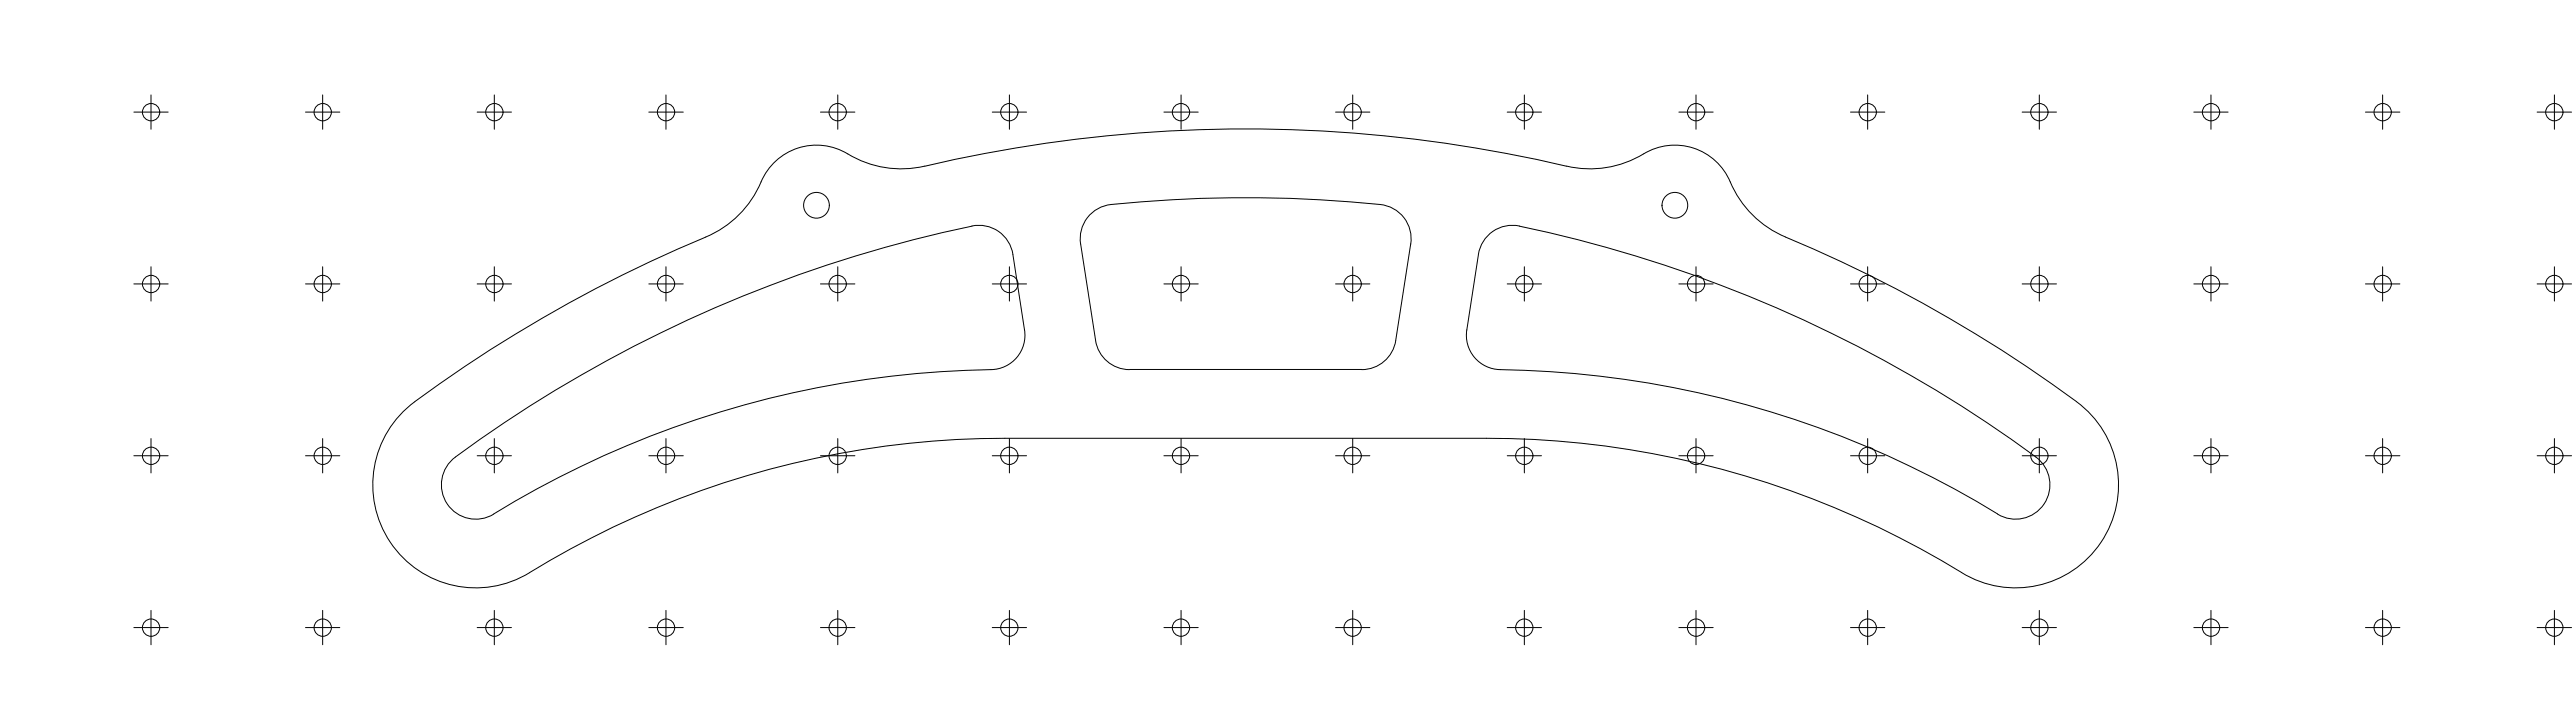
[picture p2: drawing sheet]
<svg xmlns="http://www.w3.org/2000/svg" width="1500mm" height="420mm" viewBox="0 0 1500 420" stroke-linecap="round" stroke-linejoin="round" font-family="sans-serif">
<!-- layer: Visible (ISO) -->
<g fill="none" stroke="#000" stroke-width=".58">
<path d="M539 97a815 815 0 0 1 374 0M913 97a62 62 0 0 0 48-9 36 36 0 0 1 49 22 60 60 0 0 0 30 28 810 810 0 0 1 173 98 60 60 0 0 1 10 81 60 60 0 0 1-80 16 529 529 0 0 0-277-78h-281a531 531 0 0 0-280 80 60 60 0 0 1-79-21 60 60 0 0 1 16-80 846 846 0 0 1 175-99 62 62 0 0 0 28-32 36 36 0 0 1 53-11 60 60 0 0 0 41 5M590 148l7 44a20 20 0 0 1-20 23 570 570 0 0 0-289 84M590 148a20 20 0 0 0-24-16 777 777 0 0 0-301 134M861 148a20 20 0 0 1 24-16 768 768 0 0 1 304 136 20 20 0 0 1 1 27 20 20 0 0 1-26 4M861 148l-7 44a20 20 0 0 0 20 23 570 570 0 0 1 290 84M638 198a20 20 0 0 0 20 17h135a20 20 0 0 0 20-17M638 198l-9-56a20 20 0 0 1 18-23 726 726 0 0 1 161 1 20 20 0 0 1 14 22l-9 56M265 266a20 20 0 0 0-4 27 20 20 0 0 0 27 6"/>
<circle cx="476" cy="119" r="7"/>
<circle cx="976" cy="119" r="7"/>
</g>
<!-- layer: Sketch Geometry (ISO) -->
<g fill="none" stroke="#000" stroke-width=".58">
<path d="M88 55v20M188 55v20M288 55v20M388 55v20M488 55v20M588 55v20M688 55v20M788 55v20M888 55v20M988 55v20M1088 55v20M1188 55v20"/>
<path d="M1288 55v20M1388 55v20M1488 55v20M78 65h20M178 65h20M278 65h20M378 65h20M478 65h20M578 65h20M678 65h20M778 65h20M878 65h20"/>
<path d="M978 65h20M1078 65h20M1178 65h20M1278 65h20M1378 65h20M1478 65h20M88 155v20M188 155v20M288 155v20M388 155v20M488 155v20M588 155v20"/>
<path d="M688 155v20M788 155v20M888 155v20M988 155v20M1088 155v20M1188 155v20M1288 155v20M1388 155v20M1488 155v20M78 165h20M178 165h20M278 165h20"/>
<path d="M378 165h20M478 165h20M578 165h20M678 165h20M778 165h20M878 165h20M978 165h20M1078 165h20M1178 165h20M1278 165h20M1378 165h20M1478 165h20"/>
<path d="M88 255v20M188 255v20M288 255v20M388 255v20M488 255v20M588 255v20M688 255v20M788 255v20M888 255v20M988 255v20M1088 255v20M1188 255v20"/>
<path d="M1288 255v20M1388 255v20M1488 255v20M78 265h20M178 265h20M278 265h20M378 265h20M478 265h20M578 265h20M678 265h20M778 265h20M878 265h20"/>
<path d="M978 265h20M1078 265h20M1178 265h20M1278 265h20M1378 265h20M1478 265h20M88 355v20M188 355v20M288 355v20M388 355v20M488 355v20M588 355v20"/>
<path d="M688 355v20M788 355v20M888 355v20M988 355v20M1088 355v20M1188 355v20M1288 355v20M1388 355v20M1488 355v20M78 365h20M178 365h20M278 365h20"/>
<path d="M378 365h20M478 365h20M578 365h20M678 365h20M778 365h20M878 365h20M978 365h20M1078 365h20M1178 365h20M1278 365h20M1378 365h20M1478 365h20"/>
<circle cx="88" cy="65" r="5"/>
<circle cx="188" cy="65" r="5"/>
<circle cx="288" cy="65" r="5"/>
<circle cx="388" cy="65" r="5"/>
<circle cx="488" cy="65" r="5"/>
<circle cx="588" cy="65" r="5"/>
<circle cx="688" cy="65" r="5"/>
<circle cx="788" cy="65" r="5"/>
<circle cx="888" cy="65" r="5"/>
<circle cx="988" cy="65" r="5"/>
<circle cx="1088" cy="65" r="5"/>
<circle cx="1188" cy="65" r="5"/>
<circle cx="1288" cy="65" r="5"/>
<circle cx="1388" cy="65" r="5"/>
<circle cx="1488" cy="65" r="5"/>
<circle cx="88" cy="165" r="5"/>
<circle cx="188" cy="165" r="5"/>
<circle cx="288" cy="165" r="5"/>
<circle cx="388" cy="165" r="5"/>
<circle cx="488" cy="165" r="5"/>
<circle cx="588" cy="165" r="5"/>
<circle cx="688" cy="165" r="5"/>
<circle cx="788" cy="165" r="5"/>
<circle cx="888" cy="165" r="5"/>
<circle cx="988" cy="165" r="5"/>
<circle cx="1088" cy="165" r="5"/>
<circle cx="1188" cy="165" r="5"/>
<circle cx="1288" cy="165" r="5"/>
<circle cx="1388" cy="165" r="5"/>
<circle cx="1488" cy="165" r="5"/>
<circle cx="88" cy="265" r="5"/>
<circle cx="188" cy="265" r="5"/>
<circle cx="288" cy="265" r="5"/>
<circle cx="388" cy="265" r="5"/>
<circle cx="488" cy="265" r="5"/>
<circle cx="588" cy="265" r="5"/>
<circle cx="688" cy="265" r="5"/>
<circle cx="788" cy="265" r="5"/>
<circle cx="888" cy="265" r="5"/>
<circle cx="988" cy="265" r="5"/>
<circle cx="1088" cy="265" r="5"/>
<circle cx="1188" cy="265" r="5"/>
<circle cx="1288" cy="265" r="5"/>
<circle cx="1388" cy="265" r="5"/>
<circle cx="1488" cy="265" r="5"/>
<circle cx="88" cy="365" r="5"/>
<circle cx="188" cy="365" r="5"/>
<circle cx="288" cy="365" r="5"/>
<circle cx="388" cy="365" r="5"/>
<circle cx="488" cy="365" r="5"/>
<circle cx="588" cy="365" r="5"/>
<circle cx="688" cy="365" r="5"/>
<circle cx="788" cy="365" r="5"/>
<circle cx="888" cy="365" r="5"/>
<circle cx="988" cy="365" r="5"/>
<circle cx="1088" cy="365" r="5"/>
<circle cx="1188" cy="365" r="5"/>
<circle cx="1288" cy="365" r="5"/>
<circle cx="1388" cy="365" r="5"/>
<circle cx="1488" cy="365" r="5"/>
</g>
</svg>
